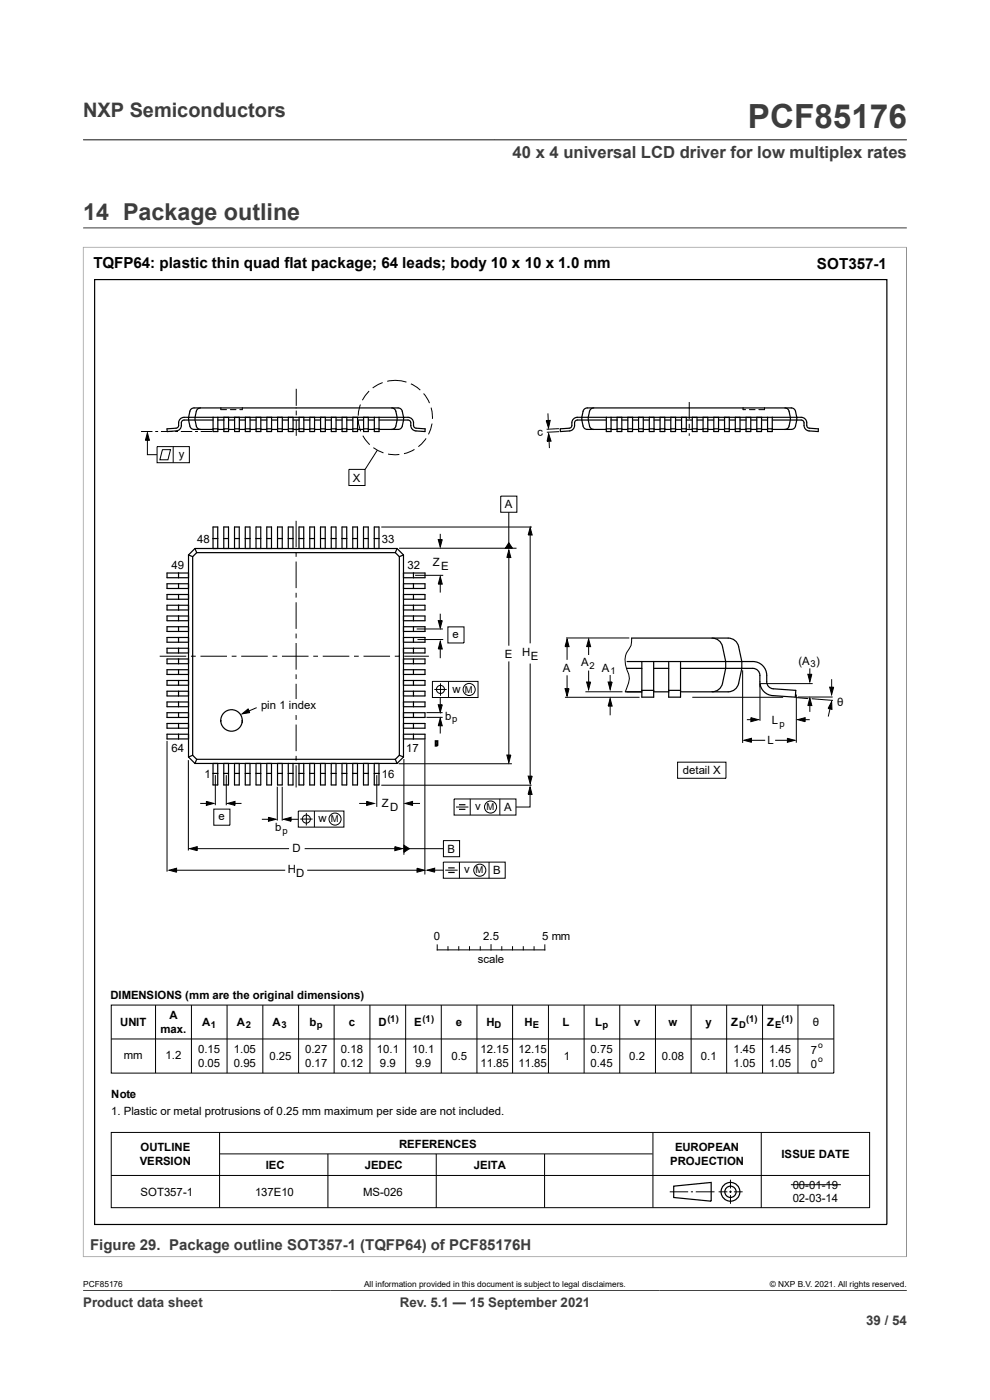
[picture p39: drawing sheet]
<svg xmlns="http://www.w3.org/2000/svg" width="210mm" height="297mm" viewBox="0 0 210 297" stroke-linecap="round" stroke-linejoin="round" font-family="sans-serif">
<defs><g id="words">
<text font-size="7.1" fill="#3c3c3c" x="158.6" y="27.2">PCF85176</text>
<text font-size="4.9" fill="#3c3c3c" x="17.6" y="46.6">14 Package outline</text>
<text font-size="4.2" fill="#3c3c3c" x="17.6" y="24.8">NXP Semiconductors</text>
<text font-size="3.5" fill="#3c3c3c" x="108.7" y="33.5">40 x 4 universal LCD driver for low multiplex rates</text>
<g font-size="3.2">
<text x="19.8" y="56.9">TQFP64: plastic thin quad flat package; 64 leads; body 10 x 10 x 1.0 mm</text>
<text x="173.3" y="57">SOT357-1</text>
</g>
<text font-size="3.2" fill="#3c3c3c" x="19.1" y="265.1">Figure 29. Package outline SOT357-1 (TQFP64) of PCF85176H</text>
<g font-size="2.8" fill="#3c3c3c">
<text x="17.6" y="277.3">Product data sheet</text>
<text x="84.8" y="277.3">Rev. 5.1 — 15 September 2021</text>
<text x="183.7" y="281">39 / 54</text>
</g>
<g font-size="2.4">
<text x="114" y="92.6" transform="rotate(-3 114 92.6)">c</text>
<text x="37.9" y="97.1">y</text>
<text x="74.9" y="102.2">X</text>
<text x="107.1" y="107.8">A</text>
<text x="41.8" y="115.1">48</text>
<text x="81" y="115.1">33</text>
<text x="91.8" y="120">Z</text>
<text x="36.4" y="120.7">49</text>
<text x="86.4" y="120.7">32</text>
<text x="93.6" y="120.9">E</text>
<text x="96" y="135.4">e</text>
<text x="107.1" y="139.6">E</text>
<text x="110.7" y="139.1">H</text>
<text x="112.6" y="140.1">E</text>
<text x="119.4" y="142.6">A</text>
<text x="123.2" y="141.3">A</text>
<text x="127.7" y="142.5">A</text>
<text x="169.4" y="141">(A )</text>
<text x="96" y="147">w</text>
<text x="177.6" y="149.7">θ</text>
<text x="55.4" y="150.4">pin 1 in</text>
<text x="63.2" y="150.4">dex</text>
<text x="94.4" y="152.7">b</text>
<text x="163.7" y="153.6">L</text>
<text x="36.4" y="159.6">64</text>
<text x="86.2" y="159.6">17</text>
<text x="162.8" y="157.9">L</text>
<text x="43.4" y="165.1">1</text>
<text x="81" y="165.1">16</text>
<text x="144.8" y="164.3">detail X</text>
<text x="81" y="171.2">Z</text>
<text x="82.7" y="172.1">D</text>
<text x="100.8" y="171.9">v</text>
<text x="106.9" y="172.1">A</text>
<text x="46.3" y="174">e</text>
<text x="58.3" y="176.4">b</text>
<text x="67.6" y="174.5">w</text>
<text x="61.1" y="185.1">H</text>
<text x="62" y="180.8">D</text>
<text x="94.9" y="180.9">B</text>
<text x="98.5" y="185.3">v</text>
<text x="104.6" y="185.5">B</text>
<text x="62.9" y="186">D</text>
<text x="92" y="199.4">0</text>
<text x="102.5" y="199.4">2.5</text>
<text x="115" y="199.4">5 mm</text>
<text x="101.3" y="204.2">scale</text>
<text x="23.4" y="212">DIMENSIONS (mm are the original dimensions)</text>
<text x="25.5" y="217.7">UNIT</text>
<text x="34" y="219.1">max.</text>
<text x="35.9" y="216.1">A</text>
<text x="42.9" y="217.7">A</text>
<text x="50.2" y="217.7">A</text>
<text x="57.8" y="217.7">A</text>
<text x="65.7" y="217.7">b</text>
<text x="74" y="217.7">c</text>
<text x="80.3" y="217.7">D</text>
<text x="87.9" y="217.7">E</text>
<text x="96.7" y="217.7">e</text>
<text x="103.2" y="217.7">H</text>
<text x="111.2" y="217.7">H</text>
<text x="119.3" y="217.7">L</text>
<text x="126.2" y="217.7">L</text>
<text x="134.5" y="217.7">v</text>
<text x="141.8" y="217.7">w</text>
<text x="149.7" y="217.7">y</text>
<text x="155.1" y="217.7">Z</text>
<text x="162.7" y="217.7">Z</text>
<text x="172.4" y="217.7">θ</text>
<text x="26.3" y="224.6">mm</text>
<text x="35.1" y="224.6">1.2</text>
<text x="42" y="223.4">0.15</text>
<text x="42" y="226.4">0.05</text>
<text x="49.6" y="223.4">1.05</text>
<text x="49.6" y="226.4">0.95</text>
<text x="57.1" y="224.9">0.25</text>
<text x="64.8" y="223.4">0.27</text>
<text x="64.8" y="226.4">0.17</text>
<text x="72.3" y="223.4">0.18</text>
<text x="72.3" y="226.4">0.12</text>
<text x="79.9" y="223.4">10.1</text>
<text x="80.6" y="226.4">9.9</text>
<text x="87.4" y="223.4">10.1</text>
<text x="88.1" y="226.4">9.9</text>
<text x="95.8" y="224.9">0.5</text>
<text x="101.9" y="223.4">12.15</text>
<text x="101.9" y="226.4">11.85</text>
<text x="110" y="223.4">12.15</text>
<text x="110" y="226.4">11.85</text>
<text x="119.6" y="224.8">1</text>
<text x="125.3" y="223.4">0.75</text>
<text x="125.3" y="226.4">0.45</text>
<text x="133.5" y="224.8">0.2</text>
<text x="140.4" y="224.8">0.08</text>
<text x="148.6" y="224.8">0.1</text>
<text x="155.6" y="223.4">1.45</text>
<text x="155.6" y="226.4">1.05</text>
<text x="163.1" y="223.4">1.45</text>
<text x="163.1" y="226.4">1.05</text>
<text x="172" y="223.6">7</text>
<text x="172" y="226.5">0</text>
<text x="23.6" y="232.9">Note</text>
<text x="23.6" y="236.5">1. Plastic or metal protrusions of 0.25 mm maximum per side are not included.</text>
<text x="29.8" y="244.1">OUTLINE</text>
<text x="84.6" y="243.4">REFERENCES</text>
<text x="143.2" y="244.1">EUROPEAN</text>
<text x="165.8" y="245.7">ISSUE DATE</text>
<text x="29.6" y="247.1">VERSION</text>
<text x="56.4" y="248">IEC</text>
<text x="77.4" y="248">JEDEC</text>
<text x="100.5" y="248">JEITA</text>
<text x="142.2" y="247.1">PROJECTION</text>
<text x="29.8" y="253.7">SOT357-1</text>
<text x="54.1" y="253.7">137E10</text>
<text x="77" y="253.7">MS-026</text>
<text x="168.1" y="252.1">00-01-19</text>
<text x="168.1" y="255.1">02-03-14</text>
</g>
<g font-size="2">
<text x="125" y="141.8">2</text>
<text x="129.5" y="143">1</text>
<text x="172" y="141.5">3</text>
<text x="98.6" y="147">M</text>
<text x="95.9" y="153.1">p</text>
<text x="165.3" y="154.2">p</text>
<text x="103.2" y="171.9">M</text>
<text x="59.9" y="176.9">p</text>
<text x="70.2" y="174.5">M</text>
<text x="100.9" y="185.3">M</text>
<text x="44.7" y="218.2">1</text>
<text x="52.1" y="218.2">2</text>
<text x="59.7" y="218.2">3</text>
<text x="67.2" y="218.2">p</text>
<text x="82.2" y="216.8">(1)</text>
<text x="89.7" y="216.8">(1)</text>
<text x="104.9" y="218.2">D</text>
<text x="113" y="218.2">E</text>
<text x="127.8" y="218.2">p</text>
<text x="156.8" y="218.2">D</text>
<text x="158.3" y="216.8">(1)</text>
<text x="164.5" y="218.2">E</text>
<text x="165.8" y="216.8">(1)</text>
</g>
<g font-size="1.8">
<text x="173.5" y="222.4">o</text>
<text x="173.5" y="225.3">o</text>
<text x="17.6" y="273.1">PCF85176</text>
<text x="77.2" y="273.1">All information provided in this document is subject to legal disclaimers.</text>
<text x="163.3" y="273.1">© NXP B.V. 2021. All rights reserved.</text>
</g>
</g></defs>
<path d="M17.6 29.7h174.8M17.6 52.4h174.7M17.6 52.4v214.3M17.6 48.3h174.8M192.3 52.4v214.3M17.6 266.6h174.7" fill="none" stroke="#3c3c3c" stroke-width=".21"/>
<g fill="none" stroke="#000" stroke-width=".21">
<path d="M29.9 91.5h2.4M31.3 91.8l.4 1.6h-.9zM31.3 92.4v4.1h2M32.9 91.5h.6M33.3 94.7h6.9v3.5h-6.9zM34.1 91.5h2.5M34.5 95.4h1.7l-.6 2.1h-1.7zM36.7 94.7v3.5M37.2 91.5h.6M38.4 91.5h2.4M41.4 91.5h.6M42.6 91.5h2.4"/>
<path d="M62.8 82.5v3.6M62.8 87.1v1M62.8 89.1v3.4M74 99.6h3.4v3.4h-3.4zM76 89.2l.5 2.3M76.5 85.8l-.5 2.4M77 92.4l1.4 1.9M78.3 83l-1.4 1.9M79.2 95l2.1 1.1M80 95.5l-2.5 4.1M81.2 81.2l-2.1 1.1M82.1 80.9a7.4 7.4 0 0 1 4.1 .2"/>
<path d="M82.3 96.3l2.4 .1M87.2 81.4l2 1.4M87.9 95.3l-2.2 .9M89.8 83.5l1.3 2M90.4 93l-1.7 1.8M91.4 86.5l.3 2.4M91.6 89.9l-.7 2.2M115.9 89.2h.8l-.4 1.6zM116.2 87.7l.1 2.5M116.4 92l.5 1.6h-.9zM116.4 92.6l.1 2.5M118.6 90.9l-2.7 .2"/>
<path d="M118.6 91.6l-2.6 .1M146.2 85.3v3.6M146.2 89.9v1M146.2 91.9v.6M62.8 110.5v5.6M62.8 117.1v1M62.8 119.1v5.7M80.9 111.8h31.9M84.7 116.3h24.9M93 114.5h.8l-.4 1.6zM93.4 113.3v2.3M106.2 105.3h3.4v3.4h-3.4z"/>
<path d="M107.9 115.1l.8 1.2h-1.5zM107.9 108.7v7.4M107.9 116.7l.5 1.6h-.9zM107.9 117.5v19.5M112.5 111.9l.4 1.6h-.9zM112.5 112.8v23.7M33.9 139.2h5.6M40.5 139.2h1M42.5 139.2h5.7M49.2 139.2h1M51.2 139.2h5.6M57.8 139.2h1"/>
<path d="M59.8 139.2h5.6M62.8 125.8v1M62.8 127.8v5.6M62.8 134.4v1M62.8 136.4v5.7M66.4 139.2h1.1M68.5 139.2h5.6M75.1 139.2h1M77.1 139.2h5.6M83.7 139.2h1M85.8 139.2h5.2M88 122h6"/>
<path d="M88.4 133.4h5.5M88.6 135.7h5.4M93 131.7h.8l-.4 1.6zM93.4 122.3l.4 1.6h-.8zM93.4 136.1l.4 1.6h-.8zM93.4 123.1v2.6M93.4 130.2v2.6M93.4 137.1v2.5M95 133h3.4v3.4h-3.4zM120.1 135.3h13.4M120.3 135.6l.4 1.6h-.8zM120.3 136.1v3.9"/>
<path d="M124.9 135.6l.4 1.6h-.9zM124.9 136.1v2.9M134 135.4a3.7 3.7 0 0 1-1 3 5.6 5.6 0 0 0 .4 4.7 5.5 5.5 0 0 1-.8 3.7M35.4 157.2v27.7M51.4 151.4l1.2-1 .4 .8zM54.4 150.1l-2.8 1.2M62.8 143.1v1M62.8 145.1v5.6M62.8 151.7v1M62.8 153.7v5.6M90.1 156.9v28.6M90.5 151.2h3.4"/>
<path d="M90.5 152.2h3.4M93 149.5h.8l-.4 1.6zM93.4 152.4l.4 1.6h-.8zM93.4 148v2.6M93.4 153.3v2.3M107.9 140.3v20.5M112.5 140.8v24.5M119.8 147.9h15.9M119.9 146.1h.8l-.4 1.6zM120.3 143.3v3.6M124.2 146.8h7.8M124.4 144.7h.9l-.4 1.6z"/>
<path d="M124.9 142.3v3.2M129 144.7h.8l-.4 1.6zM129.4 148.2l.4 1.6h-.8zM129.4 143.2v2.6M129.4 149.2v2.5M146.8 147.9h19.3M157.5 142.2v15.4M157.8 157.1l1.6-.5v.9zM158.4 152.7h1.8M158.8 157.1h3.5M159.3 152.2l1.6 .5-1.6 .4zM161.2 145.1v7.8"/>
<path d="M161.3 145h11.1M164.4 157.1h3.4M167 156.6l1.6 .5-1.6 .4zM168.9 148l2.6 .2M168.9 147.3v10.3M169.2 152.7l1.6-.5v.9zM169.2 147.9h7.4M170 152.7h1.8M171.4 143h.8l-.4 1.6zM171.8 148.1l.4 1.6h-.8zM171.8 141.8v1.9M171.8 149.1v1.9"/>
<path d="M172.2 148.2l4.5 .4M176 145.8h.8l-.4 1.6zM176.3 149.4l-.6 2.6M176.4 148.8l.1 1.7-.8-.2zM176.4 144.1v2.6M40 161.3v19.1M42.5 170.4h2.1M43.8 170l1.6 .4-1.6 .5zM45.4 171.6h3.4v3.5h-3.4zM45.7 164.4v6.4M48 164.4v6.4M48.3 170.4l1.6-.4v.9z"/>
<path d="M49.1 170.4h2.1M55.5 173.8h2.6M56.9 173.4l1.6 .4-1.6 .4zM58.8 166.9v7.2M59.9 166.9v7.2M60.2 173.8l1.5-.4v.8zM61 173.8h2.2M62.8 160.4v1M62.8 162.4v4.7M76.2 170.4h2.6M77.8 170l1.6 .4-1.6 .5zM79.9 164.4v6.8"/>
<path d="M80.9 166.6h31.9M83.8 179.6l1.5 .4-1.5 .5zM84.6 162h24M85.7 179.3l1.1 .7-1.1 .8zM85.7 161v20.3M85.9 170.4l1.6-.4v.9zM86.5 170.4h2.6M94.1 178.3h3.4v3.4h-3.4zM96.3 169.5h13.1v3.4h-13.1zM96.7 171.2h2.7M99.7 169.5v3.4M106 169.5v3.4"/>
<path d="M107.5 160.2h.9l-.5 1.6zM112 164.6h.9l-.4 1.6zM112.4 167.9v3.3h-2.9M112.4 166.9l.5 1.6h-.9zM143.7 161.7h10.3v3.4h-10.3zM35.9 184.6l1.6-.4v.8zM36.8 184.6h23.7M40.2 180l1.6-.4v.9zM41.2 180h20.1M64.6 180h19.9M65.2 184.6h24M86.3 180h7.7"/>
<path d="M88.5 184.2l1.5 .4-1.5 .4zM90.6 184.6l1.6-.4v.8zM91.5 184.6h2.5M94 182.9h13.2v3.4h-13.2zM94.4 184.6h2.7M97.5 182.9v3.4M103.7 182.9v3.4M23.6 213.2h153.3v14.5h-153.3zM33 213.2v14.4M40.6 213.2v14.4M48.2 213.2v14.4M55.8 213.2v14.4"/>
<path d="M63.3 213.2v14.4M70.9 213.2v14.4M78.5 213.2v14.4M86 213.2v14.4M93.6 213.2v14.4M101.2 213.2v14.4M108.7 213.2v14.4M116.3 213.2v14.4M123.9 213.2v14.4M131.5 213.2v14.4M139 213.2v14.4M146.6 213.2v14.4"/>
<path d="M154.1 213.2v14.4M161.8 213.2v14.4M169.3 213.2v14.4M23.6 220.4h153.3M23.6 240.2h160.9v16h-160.9zM23.6 249.4h160.9M46.6 240.3v15.9M46.6 244.8h91.8M69.6 244.8v11.4M92.5 244.8v11.4M115.5 244.8v11.4M138.5 240.3v15.9"/>
<path d="M142.1 252.8h3.9M146.6 252.8h.4M147.6 252.8h4M152.4 252.8h1.9M154.7 252.8h.5M154.9 250.3v1.8M154.9 252.6v.5M154.9 253.5v1.9M155.7 252.8h1.8M161.5 240.3v15.9M167.8 251.3h10.6"/>
<circle cx="104.1" cy="171.2" r="1.28"/>
<circle cx="101.8" cy="184.6" r="1.28"/>
</g>
<g fill="none" stroke="#000" stroke-width=".25">
<path d="M97.4 170.7h1.3M97.4 171.7h1.3M95.1 184.1h1.3M95.1 185.1h1.3M142.9 251.6l8-.8v4l-8-.8z"/>
<circle cx="154.9" cy="252.8" r="1.99"/>
<circle cx="154.9" cy="252.8" r="1.2"/>
</g>
<g fill="#000">
<path d="M31.3 91.8l.4 1.6h-.9zM115.9 89.2h.8l-.4 1.6zM116.4 92l.5 1.6h-.9zM93 114.5h.8l-.4 1.6zM107.9 116.7l.5 1.6h-.9zM107.9 115.1l.8 1.2h-1.5zM112.5 111.9l.4 1.6h-.9zM93.4 122.3l.4 1.6h-.8zM93.4 136.1l.4 1.6h-.8zM93 131.7h.8l-.4 1.6zM120.3 135.6l.4 1.6h-.8zM124.9 135.6l.4 1.6h-.9z"/>
<path d="M51.4 151.4l1.2-1 .4 .8zM93.4 152.4l.4 1.6h-.8zM93 149.5h.8l-.4 1.6zM119.9 146.1h.8l-.4 1.6zM124.4 144.7h.9l-.4 1.6zM129.4 148.2l.4 1.6h-.8zM129 144.7h.8l-.4 1.6zM159.3 152.2l1.6 .5-1.6 .4zM157.8 157.1l1.6-.5v.9zM167 156.6l1.6 .5-1.6 .4zM169.2 152.7l1.6-.5v.9zM171.8 148.1l.4 1.6h-.8z"/>
<path d="M171.4 143h.8l-.4 1.6zM176.4 148.8l.1 1.7-.8-.2zM176 145.8h.8l-.4 1.6zM43.8 170l1.6 .4-1.6 .5zM48.3 170.4l1.6-.4v.9zM56.9 173.4l1.6 .4-1.6 .4zM60.2 173.8l1.5-.4v.8zM77.8 170l1.6 .4-1.6 .5zM83.8 179.6l1.5 .4-1.5 .5zM85.9 170.4l1.6-.4v.9zM107.5 160.2h.9l-.5 1.6zM112.4 166.9l.5 1.6h-.9z"/>
<path d="M112 164.6h.9l-.4 1.6zM35.9 184.6l1.6-.4v.8zM40.2 180l1.6-.4v.9zM85.7 179.3l1.1 .7-1.1 .8zM88.5 184.2l1.5 .4-1.5 .4zM90.6 184.6l1.6-.4v.8z"/>
</g>
<path d="M62.2 148.3h.9v2.6h-.9z" fill="#fff"/>
<g fill="none" stroke="#000" stroke-width=".21">
<path d="M46.8 86.5v.4h1.3M48.9 86.9h1.2M51.4 86.5v.4h-.5M157.6 86.5v.4h.6M159 86.9h1.2M162.2 86.5v.4h-1.2M91.7 144.6h9.7v3.4h-9.7zM92.1 146.3h2.7M93.4 145v2.6M95.1 144.6v3.4M63.3 172.1h9.7v3.4h-9.7zM63.7 173.8h2.6"/>
<path d="M65 172.5v2.6M66.7 172.1v3.4M92.7 200.4v1.1h22.9v-1.1M95 200.8v.7M97.3 200.8v.7M99.6 200.8v.7M101.9 200.8v.7M104.2 200.4v1.1M106.4 200.8v.7M108.7 200.8v.7M111 200.8v.7M113.3 200.8v.7"/>
<circle cx="93.4" cy="146.3" r=".86"/>
<circle cx="99.5" cy="146.3" r="1.28"/>
<circle cx="65" cy="173.8" r=".85"/>
<circle cx="71.1" cy="173.8" r="1.28"/>
</g>
<g fill="none" stroke="#000" stroke-width=".25">
<path d="M20.1 59.3h168v200.5h-168zM42.5 86.5a.9 .9 0 0 0-.9 .8 4.1 4.1 0 0 0 .4 3.6l.5 .2M45.2 88.5h-5.2a2.45 2.45 0 0 0 .9 2.5l4.3 .1M45.2 88.5h40.4l-.3-1.2a.9 .9 0 0 0-.9-.8h-43.2a.9 .9 0 0 0-.9 .8l-.3 1.2a1.63 1.63 0 0 0-2 .8 1.73 1.73 0 0 1-.4 1.4l-2.2 .3 .1 .6 1.9-.2a1.31 1.31 0 0 0 1.1-1.7 .59 .59 0 0 1 .6-.6h6.1M45.2 88.5v3.1h1v-3.1M45.2 91h1M46.2 89.1h1.3M46.2 91.1h1.3M47.5 88.5v3.1h1v-3.1M47.5 91h1M48.5 89.1h1.3M48.5 91.1h1.3"/>
<path d="M49.8 88.5v3.1h1v-3.1M49.8 91h1M50.8 89.1h1.2M50.8 91.1h1.2M52 88.5v3.1h1v-3.1M52 91h1M53 89.1h1.3M53 91.1h1.3M54.3 88.5v3.1h1v-3.1M54.3 91h1M55.3 89.1h1.3M55.3 91.1h1.3"/>
<path d="M56.6 88.5v3.1h1v-3.1M56.6 91h1M57.6 89.1h1.3M57.6 91.1h1.3M58.9 88.5v3.1h1v-3.1M58.9 91h1M59.9 89.1h1.3M59.9 91.1h1.3M61.2 88.5v3.1h1v-3.1M61.2 91h1M62.2 89.1h1.2M62.2 91.1h1.2"/>
<path d="M63.4 88.5v3.1h1v-3.1M63.4 91h1M64.4 89.1h1.3M64.4 91.1h1.3M65.7 88.5v3.1h1v-3.1M65.7 91h1M66.7 89.1h1.3M66.7 91.1h1.3M68 88.5v3.1h1v-3.1M68 91h1M69 89.1h1.3M69 91.1h1.3"/>
<path d="M70.3 88.5v3.1h1v-3.1M70.3 91h1M71.3 89.1h1.3M71.3 91.1h1.3M72.6 88.5v3.1h1v-3.1M72.6 91h1M73.6 89.1h1.2M73.6 91.1h1.2M74.8 88.5v3.1h1v-3.1M74.8 91h1M75.8 89.1h1.3M75.8 91.1h1.3"/>
<path d="M77.1 88.5v3.1h1v-3.1M77.1 91h1M78.1 89.1h1.3M78.1 91.1h1.3M79.4 88.5v3.1h1v-3.1M79.4 91h1M80.4 89.1h6.1a.59 .59 0 0 1 .6 .6 1.31 1.31 0 0 0 1.1 1.7l1.9 .2 .1-.6-2.2-.3a1.74 1.74 0 0 1-.3-1.4 1.17 1.17 0 0 0-1.2-.8h-.9a2.46 2.46 0 0 1-.8 2.5l-4.4 .1M83.1 86.5a.9 .9 0 0 1 .9 .8 4.1 4.1 0 0 1-.3 3.6l-.6 .2M124 86.7l.6-.2h43.3a.9 .9 0 0 1 .8 .8l.3 1.2h-45.6l.3-1.2zM125.9 86.5a.9 .9 0 0 0-.8 .8 4.1 4.1 0 0 0 .3 3.6l.5 .2M128.6 89.1h-6.1a.59 .59 0 0 0-.6 .6 1.31 1.31 0 0 1-1.1 1.7l-1.9 .2-.1-.6 2.2-.3a1.73 1.73 0 0 0 .4-1.4 1.17 1.17 0 0 1 1.1-.8h.9a2.45 2.45 0 0 0 .9 2.5l4.3 .1M128.6 88.5v3.1h1v-3.1"/>
<path d="M128.6 91h1M129.6 89.1h1.3M129.6 91.1h1.3M130.9 88.5v3.1h1v-3.1M130.9 91h1M131.9 89.1h1.3M131.9 91.1h1.3M133.2 88.5v3.1h1v-3.1M133.2 91h1M134.2 89.1h1.3M134.2 91.1h1.3M135.5 88.5v3.1h1v-3.1"/>
<path d="M135.5 91h1M136.5 89.1h1.2M136.5 91.1h1.2M137.7 88.5v3.1h1v-3.1M137.7 91h1M138.7 89.1h1.3M138.7 91.1h1.3M140 88.5v3.1h1v-3.1M140 91h1M141 89.1h1.3M141 91.1h1.3M142.3 88.5v3.1h1v-3.1"/>
<path d="M142.3 91h1M143.3 89.1h1.3M143.3 91.1h1.3M144.6 88.5v3.1h1v-3.1M144.6 91h1M145.6 89.1h1.3M145.6 91.1h1.3M146.9 88.5v3.1h1v-3.1M146.9 91h1M147.9 89.1h1.2M147.9 91.1h1.2M149.1 88.5v3.1h1v-3.1"/>
<path d="M149.1 91h1M150.1 89.1h1.3M150.1 91.1h1.3M151.4 88.5v3.1h1v-3.1M151.4 91h1M152.4 89.1h1.3M152.4 91.1h1.3M153.7 88.5v3.1h1v-3.1M153.7 91h1M154.7 89.1h1.3M154.7 91.1h1.3M156 88.5v3.1h1v-3.1"/>
<path d="M156 91h1M157 89.1h1.3M157 91.1h1.3M158.3 88.5v3.1h1v-3.1M158.3 91h1M159.3 89.1h1.2M159.3 91.1h1.2M160.5 88.5v3.1h1v-3.1M160.5 91h1M161.5 89.1h1.3M161.5 91.1h1.3M162.8 88.5v3.1h1v-3.1"/>
<path d="M162.8 91h1M163.8 89.1h6.2a.59 .59 0 0 1 .6 .6 1.31 1.31 0 0 0 1 1.7l2 .2v-.6l-2.2-.3a1.74 1.74 0 0 1-.3-1.4 1.17 1.17 0 0 0-1.1-.8h-1a2.46 2.46 0 0 1-.8 2.5l-4.4 .1M166.5 86.5a.9 .9 0 0 1 .9 .8 4.1 4.1 0 0 1-.3 3.6l-.6 .2M40 117.7v42.9M40 117.7l.9 .4M40.9 118.1v42.1M41.4 116.4h42.8M41.4 116.4l-1.4 1.3M41.4 116.4l.3 .8M41.7 117.2h42.2M41.7 117.2l-.8 .9M45.2 116.4v-4.6h1v4.6"/>
<path d="M45.2 114.2h1M47.5 116.4v-4.6h1v4.6M47.5 114.2h1M49.7 116.4v-4.6h1.1v4.6M49.7 114.2h1.1M52 116.4v-4.6h1v4.6M52 114.2h1M54.3 116.4v-4.6h1v4.6M54.3 114.2h1M56.6 116.4v-4.6h1v4.6M56.6 114.2h1M58.9 116.4v-4.6h1v4.6"/>
<path d="M58.9 114.2h1M61.1 116.4v-4.6h1.1v4.6M61.1 114.2h1.1M63.4 116.4v-4.6h1v4.6M63.4 114.2h1M65.7 116.4v-4.6h1v4.6M65.7 114.2h1M68 116.4v-4.6h1v4.6M68 114.2h1M70.3 116.4v-4.6h1v4.6M70.3 114.2h1M72.5 116.4v-4.6h1.1v4.6"/>
<path d="M72.5 114.2h1.1M74.8 116.4v-4.6h1v4.6M74.8 114.2h1M77.1 116.4v-4.6h1v4.6M77.1 114.2h1M79.4 116.4v-4.6h1v4.6M79.4 114.2h1M83.9 117.2l.8 .9M84.2 116.4l1.4 1.3M84.2 116.4l-.3 .8M84.7 118.1v42.1M85.6 117.7v42.9"/>
<path d="M85.6 117.7l-.9 .4M37.9 121.6v1M37.9 123.8v1M37.9 126.1v1M37.9 128.4v1M37.9 130.7v1M37.9 133v1M37.9 135.2v1M37.9 137.5v1M37.9 139.8v1M40 121.6h-4.6v1h4.6M40 123.8h-4.6v1h4.6"/>
<path d="M40 126.1h-4.6v1h4.6M40 128.4h-4.6v1h4.6M40 130.7h-4.6v1h4.6M40 133h-4.6v1h4.6M40 135.2h-4.6v1h4.6M40 137.5h-4.6v1h4.6M40 139.8h-4.6v1h4.6M85.6 139.8h4.5v1h-4.5M85.6 121.6h4.5v1h-4.5M85.6 123.8h4.5v1h-4.5M85.6 126.1h4.5v1h-4.5M85.6 128.4h4.5v1h-4.5"/>
<path d="M85.6 130.7h4.5v1h-4.5M85.6 133h4.5v1h-4.5M85.6 135.2h4.5v1h-4.5M85.6 137.5h4.5v1h-4.5M87.7 121.6v1M87.7 123.8v1M87.7 126.1v1M87.7 128.4v1M87.7 130.7v1M87.7 133v1M87.7 135.2v1M87.7 137.5v1"/>
<path d="M87.7 139.8v1M134 135.4h20.4a2.25 2.25 0 0 1 2.3 1.8l.7 3.1h-24.4M151 135.4a2.26 2.26 0 0 1 2.3 1.8 11 11 0 0 1-.5 8.7 2.26 2.26 0 0 1-1.8 .9M37.9 142.1v1M37.9 144.4v1M37.9 146.6v1M37.9 148.9v1M37.9 151.2v1M37.9 153.5v1M37.9 155.8v1M40 155.8h-4.6v1h4.6M40 142.1h-4.6v1h4.6"/>
<path d="M40 144.4h-4.6v1h4.6M40 146.6h-4.6v1h4.6M40 148.9h-4.6v1h4.6M40 151.2h-4.6v1h4.6M40 153.5h-4.6v1h4.6M46.8 152.8a2.28 2.28 0 0 1 2.3-2.2 2.28 2.28 0 0 1 2.3 2.2M46.8 152.8a2.28 2.28 0 0 0 2.3 2.3 2.28 2.28 0 0 0 2.3-2.3M46.8 152.8v.3M51.4 152.8v.5M85.6 155.8h4.5v1h-4.5M85.6 153.5h4.5v1h-4.5M85.6 151.2h4.5v1h-4.5"/>
<path d="M85.6 148.9h4.5v1h-4.5M85.6 146.6h4.5v1h-4.5M85.6 144.4h4.5v1h-4.5M85.6 142.1h4.5v1h-4.5M87.7 142.1v1M87.7 144.4v1M87.7 146.6v1M87.7 148.9v1M87.7 151.2v1M87.7 153.5v1M87.7 155.8v1M132.6 146.8h3.5"/>
<path d="M133 141.8h3.1M136.1 140.3v7.6h2.6v-7.6M136.1 146.5h2.6M138.7 141.8h3.1M138.7 146.8h3.1M141.8 140.3v7.6h2.6v-7.6M141.8 146.5h2.6M144.4 141.8h15.3a1.48 1.48 0 0 1 1.5 1.5v1.8M161.2 145.1a2.9 2.9 0 0 0 2.7 2.5l4.8 .3 .1-1.4-4.8-.4a1.48 1.48 0 0 1-1.4-1.5 3.8 3.8 0 0 0-1.1-3.6 5.1 5.1 0 0 0-4.1-.7 10 10 0 0 1-1.2 5.6 2.26 2.26 0 0 1-1.8 .9h-10M161.2 145.1v.6M40 160.6l1.4 1.4M40.9 160.2l.8 .9"/>
<path d="M40.9 160.2l-.9 .4M41.4 162h42.8M41.7 161.1h42.2M41.7 161.1l-.3 .9M45.2 162v4.5h1v-4.5M45.2 164.1h1M47.5 164.1h1M47.5 162v4.5h1v-4.5M49.7 164.1h1.1M49.7 162v4.5h1.1v-4.5M52 164.1h1M52 162v4.5h1v-4.5"/>
<path d="M54.3 164.1h1M54.3 162v4.5h1v-4.5M56.6 164.1h1M56.6 162v4.5h1v-4.5M58.9 164.1h1M58.9 162v4.5h1v-4.5M61.1 164.1h1.1M61.1 162v4.5h1.1v-4.5M63.4 164.1h1M63.4 162v4.5h1v-4.5M65.7 164.1h1M65.7 162v4.5h1v-4.5"/>
<path d="M68 164.1h1M68 162v4.5h1v-4.5M70.3 164.1h1M70.3 162v4.5h1v-4.5M72.5 164.1h1.1M72.5 162v4.5h1.1v-4.5M74.8 164.1h1M74.8 162v4.5h1v-4.5M77.1 164.1h1M77.1 162v4.5h1v-4.5M79.4 164.1h1M79.4 162v4.5h1v-4.5"/>
<path d="M83.9 161.1l.3 .9M84.7 160.2l-.8 .9M84.7 160.2l.9 .4M85.6 160.6l-1.4 1.4"/>
</g>
<path d="M92.4 157.2h.4v1h-.4z" fill="none" stroke="#000" stroke-width=".38"/>
<path d="M17.6 273.8h174.8" fill="none" stroke="#3c3c3c" stroke-width=".21"/>
<use href="#words"/>
</svg>
